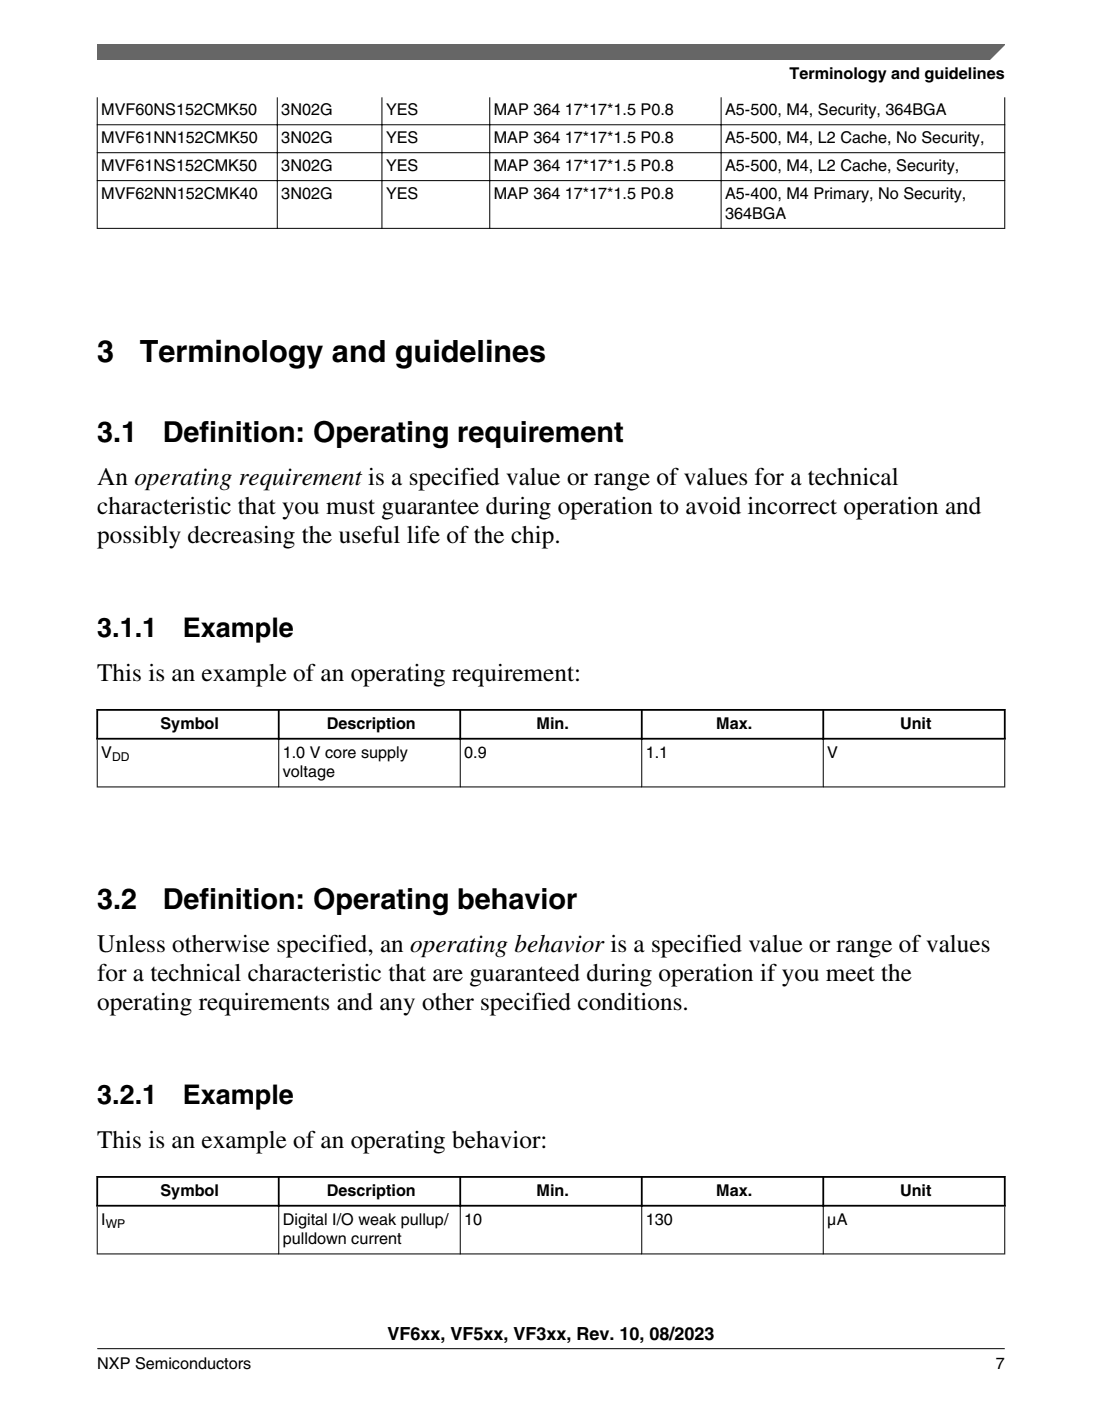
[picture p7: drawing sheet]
<svg xmlns="http://www.w3.org/2000/svg" width="216mm" height="274mm" viewBox="0 0 216 274" stroke-linecap="round" stroke-linejoin="round" font-family="sans-serif">
<defs><g id="words">
<g font-size="6">
<text x="19" y="70.9">3</text>
<text x="27.4" y="70.9">Terminology and guidelines</text>
</g>
<g font-size="5.6">
<text x="19" y="86.5">3.1</text>
<text x="31.9" y="86.5">Definition: Operating requirement</text>
<text x="19" y="177.9">3.2</text>
<text x="31.9" y="177.9">Definition: Operating behavior</text>
</g>
<g font-size="5.3">
<text x="19.1" y="124.8">3.1.1</text>
<text x="35.8" y="124.8">Example</text>
<text x="19.1" y="216.2">3.2.1</text>
<text x="35.8" y="216.2">Example</text>
</g>
<g font-size="4.9">
<text x="19" y="95">An operating requirement is a specified value or range of values for a technical</text>
<text x="19" y="100.6">characteristic that you must guarantee during operation to avoid incorrect operation and</text>
<text x="19" y="106.2">possibly decreasing the useful life of the chip.</text>
<text x="19.1" y="133.3">This is an example of an operating requirement:</text>
<text x="19" y="186.4">Unless otherwise specified, an operating behavior is a specified value or range of values</text>
<text x="19" y="192">for a technical characteristic that are guaranteed during operation if you meet the</text>
<text x="19" y="197.7">operating requirements and any other specified conditions.</text>
<text x="19.1" y="224.8">This is an example of an operating behavior:</text>
</g>
<text font-size="3.5" x="75.9" y="262.3">VF6xx, VF5xx, VF3xx, Rev. 10, 08/2023</text>
<g font-size="3.2">
<text x="154.7" y="15.5">Terminology and guidelines</text>
<text x="19.8" y="22.6">MVF60NS152CMK50</text>
<text x="55.1" y="22.6">3N02G</text>
<text x="75.6" y="22.6">YES</text>
<text x="96.7" y="22.6">MAP 364 17*17*1.5 P0.8</text>
<text x="142.1" y="22.6">A5-500, M4, Security, 364BGA</text>
<text x="19.8" y="28">MVF61NN152CMK50</text>
<text x="55.1" y="28">3N02G</text>
<text x="75.6" y="28">YES</text>
<text x="96.7" y="28">MAP 364 17*17*1.5 P0.8</text>
<text x="142.1" y="28">A5-500, M4, L2 Cache, No Security,</text>
<text x="19.8" y="33.5">MVF61NS152CMK50</text>
<text x="55.1" y="33.5">3N02G</text>
<text x="75.6" y="33.5">YES</text>
<text x="96.7" y="33.5">MAP 364 17*17*1.5 P0.8</text>
<text x="142.1" y="33.5">A5-500, M4, L2 Cache, Security,</text>
<text x="19.8" y="39">MVF62NN152CMK40</text>
<text x="55.1" y="39">3N02G</text>
<text x="75.6" y="39">YES</text>
<text x="96.7" y="39">MAP 364 17*17*1.5 P0.8</text>
<text x="142.1" y="39">A5-400, M4 Primary, No Security,</text>
<text x="142.1" y="42.9">364BGA</text>
<text x="31.4" y="142.7">Symbol</text>
<text x="64" y="142.7">Description</text>
<text x="105.1" y="142.7">Min.</text>
<text x="140.3" y="142.7">Max.</text>
<text x="176.3" y="142.7">Unit</text>
<text x="19.8" y="148.3">V</text>
<text x="55.4" y="148.3">1.0 V core supply</text>
<text x="91" y="148.3">0.9</text>
<text x="126.5" y="148.3">1.1</text>
<text x="162.1" y="148.3">V</text>
<text x="55.4" y="152.2">voltage</text>
<text x="19.8" y="239.8">I</text>
<text x="31.4" y="234.1">Symbol</text>
<text x="55.4" y="239.8">Digital I/O weak pullup/</text>
<text x="64" y="234.1">Description</text>
<text x="91" y="239.8">10</text>
<text x="105.1" y="234.1">Min.</text>
<text x="126.5" y="239.8">130</text>
<text x="140.3" y="234.1">Max.</text>
<text x="162.1" y="239.8">µA</text>
<text x="176.3" y="234.1">Unit</text>
<text x="55.4" y="243.7">pulldown current</text>
<text x="19" y="268">NXP Semiconductors</text>
<text x="195.1" y="268">7</text>
</g>
<g font-size="2.4">
<text x="22" y="149">DD</text>
<text x="20.7" y="240.4">WP</text>
</g>
</g></defs>
<path d="M19 19v25.8M54.3 19v25.8M74.8 19v25.8M96 19v25.8M141.3 19v25.8M196.8 19v25.8M19 24.4h177.9M19 29.9h177.9M19 35.4h177.9M19 44.7h177.9" fill="none" stroke="#000" stroke-width=".2"/>
<g fill="#fff">
<path d="M19 139h177.8v16.9h-177.8z" fill-rule="evenodd"/>
<path d="M19.2 139.2h35.2v5.3h-35.2z" fill-rule="evenodd"/>
<path d="M54.8 139.2h35.2v5.3h-35.2z" fill-rule="evenodd"/>
<path d="M90.3 139.2h35.3v5.3h-35.3z" fill-rule="evenodd"/>
<path d="M125.9 139.2h35.2v5.3h-35.2z" fill-rule="evenodd"/>
<path d="M161.5 139.2h35.2v5.3h-35.2z" fill-rule="evenodd"/>
<path d="M19.1 144.8h35.4v9.2h-35.4z" fill-rule="evenodd"/>
<path d="M54.7 144.8h35.4v9.2h-35.4z" fill-rule="evenodd"/>
<path d="M90.3 144.8h35.3v9.2h-35.3z" fill-rule="evenodd"/>
<path d="M125.8 144.8h35.4v9.2h-35.4z" fill-rule="evenodd"/>
<path d="M161.4 144.8h35.4v9.2h-35.4z" fill-rule="evenodd"/>
</g>
<path d="M18.9 139h178.1M19 138.8v6M54.6 138.8v6M90.2 138.8v6M125.7 138.8v6M161.3 138.8v6M196.8 138.8v6M18.9 144.6h178.1" fill="none" stroke="#000" stroke-width=".35"/>
<path d="M19 154.1h177.9M19 144.8v9.4M54.6 144.4v9.8M90.2 144.4v9.8M125.7 144.4v9.8M161.3 144.4v9.8M196.8 144.8v9.4" fill="none" stroke="#000" stroke-width=".2"/>
<g fill="#fff">
<path d="M19 230.4h177.8v17h-177.8z" fill-rule="evenodd"/>
<path d="M19.2 230.6h35.2v5.3h-35.2z" fill-rule="evenodd"/>
<path d="M54.8 230.6h35.2v5.3h-35.2z" fill-rule="evenodd"/>
<path d="M90.3 230.6h35.3v5.3h-35.3z" fill-rule="evenodd"/>
<path d="M125.9 230.6h35.2v5.3h-35.2z" fill-rule="evenodd"/>
<path d="M161.5 230.6h35.2v5.3h-35.2z" fill-rule="evenodd"/>
<path d="M19.1 236.3h35.4v9.1h-35.4z" fill-rule="evenodd"/>
<path d="M54.7 236.3h35.4v9.1h-35.4z" fill-rule="evenodd"/>
<path d="M90.3 236.3h35.3v9.1h-35.3z" fill-rule="evenodd"/>
<path d="M125.8 236.3h35.4v9.1h-35.4z" fill-rule="evenodd"/>
<path d="M161.4 236.3h35.4v9.1h-35.4z" fill-rule="evenodd"/>
</g>
<path d="M18.9 230.4h178.1M18.9 236.1h178.1M19 230.3v6M54.6 230.3v6M90.2 230.3v6M125.7 230.3v6M161.3 230.3v6M196.8 230.3v6" fill="none" stroke="#000" stroke-width=".35"/>
<path d="M19 236.2v9.4M54.6 235.9v9.7M90.2 235.9v9.7M125.7 235.9v9.7M161.3 235.9v9.7M196.8 236.2v9.4M19 245.5h177.9" fill="none" stroke="#000" stroke-width=".2"/>
<path d="M19 8.7h177.8l-5.6 3h-172.2z" fill="#666"/>
<path d="M19 11.7v-3h177.8l-3 3" fill="none" stroke="#666" stroke-width=".28"/>
<path d="M19 264.1h177.8" fill="none" stroke="#000" stroke-width=".2"/>
<use href="#words"/>
</svg>
